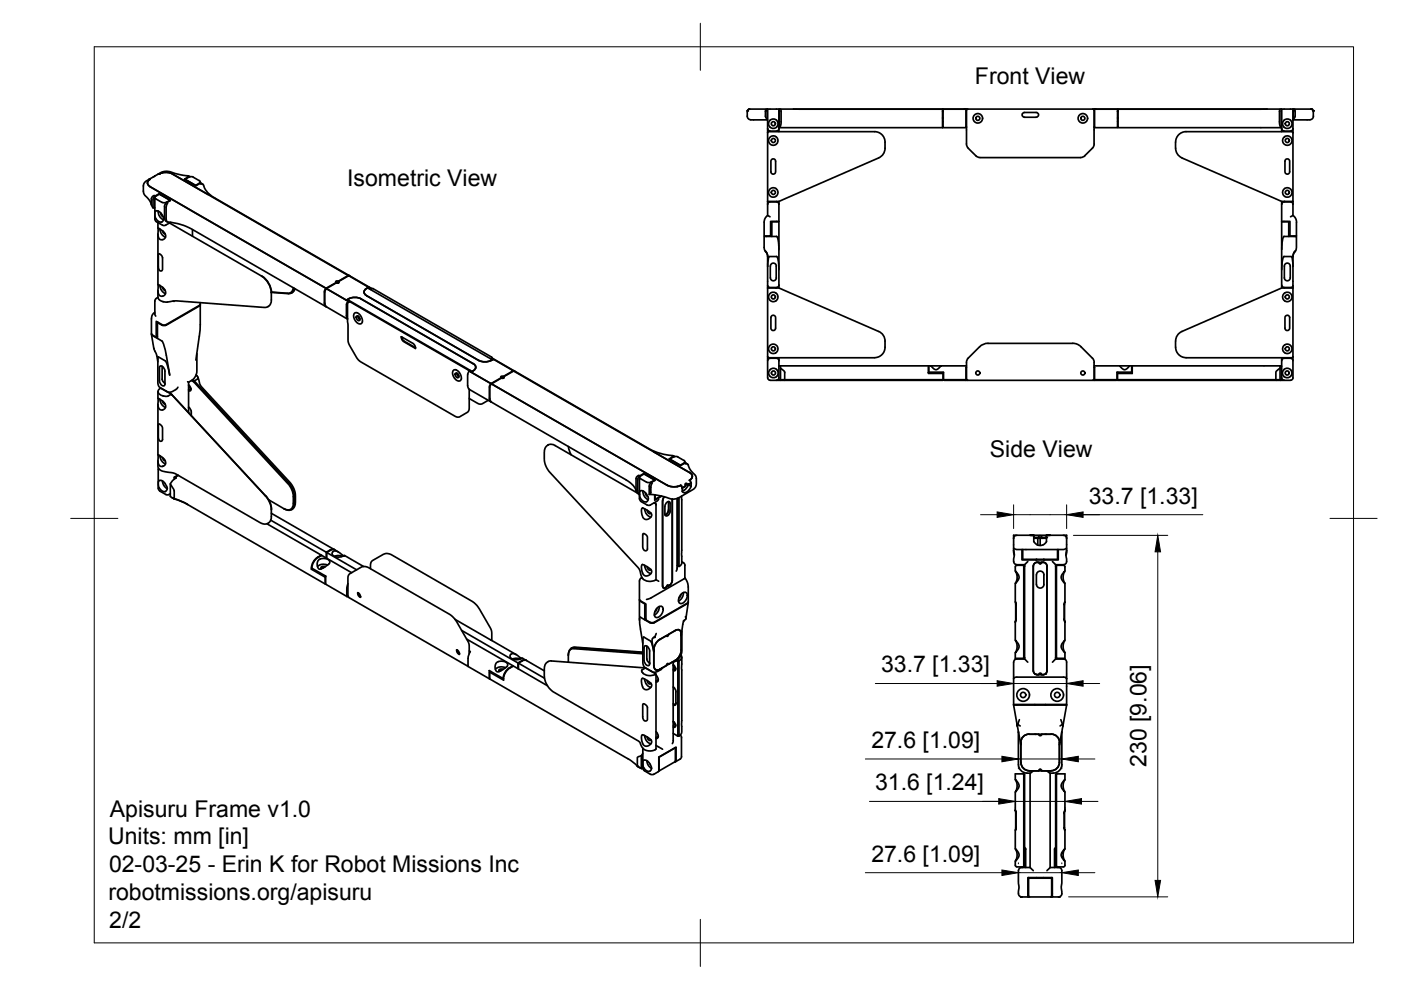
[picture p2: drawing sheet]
<svg xmlns="http://www.w3.org/2000/svg" width="297mm" height="210mm" viewBox="0 0 297 210" stroke-linecap="round" stroke-linejoin="round" font-family="sans-serif">
<defs><g id="words">
<g font-size="4.9">
<text x="206.7" y="17.9">Front View</text>
<text x="73.6" y="39.4">Isometric View</text>
<text x="209.9" y="96.8">Side View</text>
<text x="230.8" y="106.8">33.7 [1.33]</text>
<text x="186.8" y="142.6">33.7 [1.33]</text>
<text x="184.7" y="158.6">27.6 [1.09]</text>
<text x="185.5" y="167.5">31.6 [1.24]</text>
<text x="243.1" y="162.6" transform="rotate(-90 243.1 162.6)">230 [9.06]</text>
<text x="23.3" y="173.2">Apisuru Frame v1.0</text>
<text x="22.9" y="179">Units: mm [in]</text>
<text x="23.1" y="184.9">02-03-25 - Erin K for Robot Missions Inc</text>
<text x="184.7" y="182.7">27.6 [1.09]</text>
<text x="23" y="190.8">robotmissions.org/apisuru</text>
<text x="23.2" y="196.7">2/2</text>
</g>
</g></defs>
<!-- layer: Visible -->
<g fill="none" stroke="#000" stroke-width=".36">
<path d="M31.3 38.8h.1M31.4 38.4a.82 .82 0 0 0 .4 1.2M31.6 38a1.59 1.59 0 0 0-1.2 1.4 2.21 2.21 0 0 0 .5 2.2 3.4 3.4 0 0 1 1.2 1.8M31.8 39.6l37.3 21.5M31.8 39.6l37.3 21.5 2.1-1.2M31.9 38l-.5 .4M31.9 38h-.3M32.7 37.4l-1.1 .6M33.7 36.9h.1M33.7 36.9h-.2M34.4 36.6l-.6 .3M36.6 36.9l7.5 4.4"/>
<path d="M36.6 36.9l37.2 21.5M36.6 36.9a3 3 0 0 0-2.9 0M39.7 37.4l.2-.1 .4 .2h-.4M39.9 37.5l-.8 .5 2.5 1.4 .8-.5h.3M39.9 37.3l-2.4-.4a4.2 4.2 0 0 0-3.4-.3l-1.3 .8M40 37.6l-.8 .4 2.3 1.3 .9-.6-.1-.4M40 37.6l.5-.2 .5 .2M41 37.6l1.2 .7M42.5 38.6v.3M42.5 39h.4l.3 .3a4.6 4.6 0 0 0 2.3 2.7l28.5 16.4M42.7 38.9l.3 .2M158.5 23.5h.1"/>
<path d="M158.9 23.1l-.4 .4M162.4 23.2l.3-.1v2.1l-.4-.5zM162.5 23.1h-3a.82 .82 0 0 0-1.1 .5v1a1.13 1.13 0 0 0 1.4 .8h2.9v-.2M162.7 23.1h.1M162.7 25.4h.1M162.8 23.1h2.3v4.2M162.8 23.1v22.6l.5 .3M162.8 27.3l.2 .4 .3 .1M163 27.9h22.4a2.21 2.21 0 0 1 2.2 2.2M163 27.9l-.2 .2M163.3 27.8h1.3M163.6 33.8l.5-.1 .3 .3v2.4a.5 .5 0 0 1-.5 .5 .5 .5 0 0 1-.5-.5v-2.3z"/>
<path d="M165.1 27.3l-.2 .4-.3 .1M165.1 23.1h.1M165.1 27.3v.6M165.4 23.1l.2 .5v2.2a1.35 1.35 0 0 1-.4 1.2M168.3 23.1h-3.1v4M168.3 23.1h31.5M186.3 33.5l-19.8 8.6a5.1 5.1 0 0 1-3.6 .6h-.1M187.6 30.1a3.1 3.1 0 0 1-.8 3.1l-.5 .3M199.8 23.1v4h-34.7M199.8 25h.1M199.8 23.6h.1M199.9 23.1h4.5h-4.5v.5"/>
<path d="M199.9 23.6v3.5h5M204.4 23.1h.4zM204.8 23.1l.1 3.8M204.8 23.1h27.3M205.2 23.1l-.3 .3v7.4l.4 .6 2 1.9 21.8 .1M216.8 24.1l.4-.3h2.5a.5 .5 0 0 1 .5 .5 .5 .5 0 0 1-.5 .5h-2.5a.5 .5 0 0 1-.4-.7zM231.7 23.1l.3 .3v7.1M232 30.5l-.4 .9-1.8 1.8-.7 .2M232.1 23.1h.3zM232.1 23.1l-.1 3.8M236.9 23.1h-4.5h4.5v.5M236.9 23.6v3.5h-4.9"/>
<path d="M236.9 25h.1M236.9 23.6h.1M249.2 30.1v1.3M249.3 31.4a2.21 2.21 0 0 0 1.3 2.1M250.6 33.5l19.7 8.6a5.1 5.1 0 0 0 3.6 .6h.2M268.6 23.1h-31.6M268.6 23.1h-31.6v4h34.7M268.6 23.1h3.1M271.4 23.1l-.1 .5v2.2a1.35 1.35 0 0 0 .4 1.2M271.7 23.1v4M271.7 27.3v.6M271.8 27.3v.2l.5 .3"/>
<path d="M272.2 27.8h1.4M272.6 33.8l.5-.1 .3 .4v2.3a.5 .5 0 0 1-.5 .5 .5 .5 0 0 1-.5-.5v-2.2zM273.9 27.9h-22.4a2.21 2.21 0 0 0-2.2 2.2M273.9 27.9l.2 .2M274.1 27.3l-.2 .4-.3 .1M274.1 23.1h-2.4v4.2M274.1 23.1h.1M274.1 25.4h.1M274.1 23.1v22.6M274.4 23.1h3.6M277.9 23.1l.5 .4M278 23.1l.4 .3v1.3"/>
<path d="M278.4 23.5h.1M278.5 24.6a1.14 1.14 0 0 1-1.4 .8h-2.9l.4-.7v-1.3l-.2-.3h-.2v2.1M32.7 41.4l-.4 .3-.2 .4v1.2l.3 .8h.4M32.8 41.9v4.5l.4 .6M32.9 44.8a1.16 1.16 0 0 1 1.6 .9 .77 .77 0 0 1 0 1.2 .77 .77 0 0 1-1.2-.2 1.96 1.96 0 0 1-.4-1.9zM33.1 47l1.4 .7h.6M33.5 47.2v1.2M33.5 49.6v10.8M33.5 48.4a2.51 2.51 0 0 1 1.6 1.8 .82 .82 0 0 1-.9 .6 .82 .82 0 0 1-.7-.9zM33.5 44.7a1.93 1.93 0 0 0 1.2 1.9M33.6 53.8l.5 .2 .3 .5 .1 2.6a.44 .44 0 0 1-.6 .4 .44 .44 0 0 1-.3-.6zM33.7 41.1v.1"/>
<path d="M33.9 48.6a1.94 1.94 0 0 0 1.2 1.7M34.1 45.1l.1 .5 .4 .3M34.5 48.9l.2 .5 .3 .2M34.9 43.8v2.3l.3 .8M35.2 46.9l.3 .1M35.3 43l.8-.5-2.4-1.4a1.64 1.64 0 0 0-1.2 1l-.1 2M35.4 42.9l-.4 .4-.1 .4M35.5 43.1l-.3 .9v2.3l.3 .7a13.2 13.2 0 0 1 5.1 1.5l28.5 16.5M35.9 47.3l19.7 11.3M36 42.5l-2.2-1.3-.9 .6 .1 .3 1.5 .9a1.74 1.74 0 0 0 1.5-.5v.1M36.2 47.1l-1.1 .6M40.8 48.7v1.4"/>
<path d="M55.4 58.5a4.6 4.6 0 0 1 2.1 3.6M55.6 58.6a4.4 4.4 0 0 1 2 3.4M71.2 59.9v.1M71.7 59.6v.4h-.3M71.7 59.6h-.4v.3M71.8 59.7v.3h-.5l-2.1 1.2 4.2 2.5M73.8 58.4l-2.1 1.2M73.8 58.4l.3 .1M73.9 58.5l4.3 2.4M73.9 58.5l-2.1 1.2v.3M74 58.5h.2M74.1 58.5l4.6 2.6"/>
<path d="M162.2 53.1l.3 .4 .3 .7v25.9M162.8 56.5l.3-2.1h1.5a4 4 0 0 1 .5 2.8M163.3 42.8h1.3M163.3 42.8l-.5 .2v.3M163.3 56.4v2.5M163.3 56.4a.62 .62 0 0 1 .7-.6 .62 .62 0 0 1 .6 .6v2.5M163.3 58.9a.62 .62 0 0 0 .7 .6 .62 .62 0 0 0 .6-.6M163.6 50.1v-3.1h1.5v13.5M164.6 50.1h-2.6l.1 2.7 .6 1.1 .1 .5M164.6 50.1l.4 .8 .1 2M164.6 42.8l.5 .2v.3M165.1 42.7v4.2h-1.7v3.1h-1.4v-1.5a2.73 2.73 0 0 1 .8-2.8"/>
<path d="M271.7 42.7v4.2h1.8v3.1h1.4v-1.5a2.67 2.67 0 0 0-.8-2.8M272.2 50.1h2.7l-.1 2.7-.6 1.1-.1 .5M272.2 42.8h1.4M272.3 50.1l-.4 .8-.1 2M272.3 42.8l-.5 .2v.3M272.3 58.9v-2.5a.62 .62 0 0 1 .6-.6 .62 .62 0 0 1 .7 .6v2.5M272.3 58.9a.62 .62 0 0 0 .6 .6 .62 .62 0 0 0 .7-.6M273.2 50.1v-3.1h-1.5v14.1M273.6 42.8l.3 .1 .2 .4M274.1 56.5v4.1M274.1 45.7l-.5 .3M274.1 56.5l-.3-2.1h-1.6l-.3 .8-.1 2"/>
<path d="M274.7 53.1l-.3 .4-.3 .7v2.3M32.1 70.9l.5 3 .5 1.1 .4 1.7M32.1 70.8l.2 .3M32.3 71.1l2 1.2 .3 .5 .5 1.8 .9 4.9M32.3 71l.8 .5 .3-.1M32.6 73.9h.1M32.8 66.2a1.5 1.5 0 0 0-.7 1.4v3.1l.2 .3M32.8 63.9v2.7l.2 .4M33.2 63.3l-.4 .5M33.4 68.4l.9 .5M33.4 68.4v3.3M33.5 76.2v5l.1 .6 .4 .4 1.7 .9a2.42 2.42 0 0 0 2-1"/>
<path d="M33.5 68.3l-.1 .1M33.5 76.1l.1-.4 1.6 1 .8 2.8M33.5 63.1l-.4 .2M33.5 60.3a3 3 0 0 1 1.6 1.7 .82 .82 0 0 1-.9 .8 .82 .82 0 0 1-.7-1zM33.9 60.5a1.94 1.94 0 0 0 1.2 1.8M34.3 68.9l.5 .1 .5-.1M34.4 77.7v2.8l.1 .3 .5 .5M34.5 60.9l.2 .5 .3 .2M35 78.7l-.2-.6a.6 .6 0 0 0-1-.3v2.9l.2 .6a.6 .6 0 0 0 .9 .4l.1-3M36.7 63.8l.2 .1M41.6 79.5l.3 .3M41.7 75v3.7a2.69 2.69 0 0 1-1.7 2.3v6.5"/>
<path d="M41.8 79.8l.2 .3-.1 .3-.7 .4-.4-.3M42 80l.4 1.4 .4 .7 18.6 20.1a4.6 4.6 0 0 1 1.2 2.9v1.4a1.66 1.66 0 0 1-.8 1.6M42.5 64.5l-.2 .4-7 4M42.5 64.6l-.1 5.2-.9 6.5M42.5 64.2l-.1 .4-.2 .2-6.9 4-.8 .1-1.4-.8v3.4M57.5 61.9l3.5 .3M62.2 61a1.14 1.14 0 0 1-1.2 1.2M62.4 61.1a1.18 1.18 0 0 1-1.2 1.2l-3.7-.3v.2a2.75 2.75 0 0 1-.6 2.7l-.9 .3-19.3-1.4a2.77 2.77 0 0 1-3.1-.5l-.1-1.7M62.5 61.2l-.2 .5-.5 .4M68.8 61.9v2.3l.1 .7 .3 .1M69.1 61.3v-.2l-.3 .8M71.4 60h.2"/>
<path d="M73.4 63.7l.3-.2 .3 .2-.2 .2zM73.4 64.6l.1 2.3 .2 .7M73.4 63.7l-4.2-2.5-.3 .5v2.6l.1 .6 4.7 2.8M73.8 63.8l-.3 .8M73.9 64.1l-.2 .3 .1 8 .3 .8 1.5 2.7 .8 .8 20.6 11.7h.4l1.7-1 .4-.6v-4.3l-.3-.7M73.9 63.4l1.3-.4 1.4 .4 23.7 13.7M73.9 63.4l-.2 .1M73.9 63.4l-.5 .2M74 64l-.1 .1M74 64h.3M74 64v-.3l25.7 14.8M74.3 64l25 14.5 .2 .2"/>
<path d="M75.6 67.1l.1-.1a.61 .61 0 0 1 .5 .4 .61 .61 0 0 1-.1 .6 .72 .72 0 0 1-.5-.9zM75.8 67l.5 .8M76 67.1l.3 .5M76.8 68.2l-.1 .3a1.24 1.24 0 0 1-1.7-1.1 .7 .7 0 0 1 0-.8 .7 .7 0 0 1 .7-.3 2.06 2.06 0 0 1 1.1 2M77.2 61.9h.1M77.7 61.2l-.5 .6 .2 .6 .3 .3M77.7 62.7l23.8 13.7 1.3 .3 1.3-.3M78 61l.2-.1 .3 .2-.2 .1zM78 61l-.3 .2M78.2 60.9l-.5 .3M78.3 61.2l25.7 14.9M78.5 61.1l.3 .1"/>
<path d="M78.8 61.2l-.2 .2M78.8 61.2h.3l25.1 14.5 .2 .2M85 71.4l2.7 1.5a.85 .85 0 0 1 .4 1M85.1 71.4l.1 .6 .3 .4 2.6 1.5M85.2 71.5l.1 .4 .4 .4 2.4 1.4M96.5 79.2l.2-.1a.61 .61 0 0 1 .5 .4 .61 .61 0 0 1-.1 .6 .72 .72 0 0 1-.6-.9zM96.8 79.1l.5 .8M97 79.2l.3 .5M99.1 79.4v2.4M99.5 78.7l.2-.2 .4 .3 .2-.2-.4 .3zM99.5 78.7l-.3 .7M99.9 78.9l4.2 2.4 2.1-1.2"/>
<path d="M99.9 78.9l4.2 2.4v.2M100.3 77.1l.6 .6-.2 .6-.4 .3M100.9 77.9h.1M104 76.1l.2-.1 .4 .2-.5 .2 .3-.1zM104.2 76h.2M104.4 76l4.6 2.6M104.6 76.2l4.2 2.4-2.1 1.2M106.7 79.8v.4l-.3-.1M106.7 79.8h-.5v.3M106.8 79.9v.3M106.8 79.9v.3h-.5l-2.1 1.2 37.3 21.5M108.9 78.7l37.3 21.5a.82 .82 0 0 1 .5 1.2"/>
<path d="M108.9 78.7l-2.1 1.2M108.9 78.7l28.8 16.5a13 13 0 0 0 5 1.4M109.1 78.7h-.3M162.8 61.1a5.8 5.8 0 0 1 3.7 .6l19.8 8.6a2.21 2.21 0 0 1 1.3 2 2.95 2.95 0 0 1-1.1 3.2l-1.1 .3-21.3 .1a1.28 1.28 0 0 1-1.3-.3M162.8 76.5v-.3l.5-.2h1.3l.5 .2v.3M163.6 67l.3-.2 .5 .3v2.5a.5 .5 0 0 1-.5 .5 .5 .5 0 0 1-.5-.5v-2.4zM164.7 79.8a1 1 0 0 1-1.7-.4 1 1 0 0 1 1.1-1.3 1 1 0 0 1 .7 1.6l-.2 .2M165.1 60.5l-.2 .4-.3 .1h-1.5l-.3-.4M165.1 75.9v4.2l-.2 .4-.3 .1M165.1 77.7l31.7-.1v1.6h3.1M165.1 60.5v.6M165.5 77.6v3"/>
<path d="M165.5 78.1l.9 .8v1.6h-.9M196.8 79h3.1v1.6h-35.3M197.5 77.6h1.9M204.9 77.9l-.1 2.6M204.9 77.6h-5.5a.96 .96 0 0 1-1 .8 .96 .96 0 0 1-.9-.8h-.6v1.3h3.1v1.6M205.3 75.9l-.4 .9v3.6M207.7 73.5l-2.4 2.4M209.5 72.8h17.9M209.5 72.8l-1.2 .3-.6 .4M227.4 72.8l.8 .1 .7 .4 2.7 2.6M231.6 75.9l.4 .9M232 77.9l.1 2.7h4.6l.1-.1h-4.7"/>
<path d="M232 77.6h5.5a.96 .96 0 0 0 .9 .8 .96 .96 0 0 0 1-.8h.5v1.3h-3.1v1.6M232 76.8v3.6M237.5 77.6h1.9M240.1 79h-3.2v1.6h34.6M249.2 72.3v1.3M249.3 73.6a2.21 2.21 0 0 0 2.2 2.2l21.3 .1a1.35 1.35 0 0 0 1.3-.3M250.6 70.3a2.21 2.21 0 0 0-1.3 2M271.4 77.6v3M271.4 78.1l-.9 .7v1.7h-33.6M271.4 77.6h-31.3v1.6h-3.2M271.4 77.6l.3 .1M271.7 75.9v4.2l.3 .4 .3 .1"/>
<path d="M271.8 60.5v.2l.4 .3h1.6l.3-.4M272.2 79.8a1.01 1.01 0 0 0 1.7-.5 1.01 1.01 0 0 0-1.2-1.2 1.01 1.01 0 0 0-.6 1.6l.1 .2M272.6 67l.5-.1 .3 .3v2.4a.5 .5 0 0 1-.5 .5 .5 .5 0 0 1-.5-.5v-2.3zM274.1 61.1a5.8 5.8 0 0 0-3.8 .6l-19.7 8.6M274.1 60.6v19.5l-.2 .4-.3 .1h-1.4M274.1 76.5l-.2-.5h-.3h-1.3l-.5 .2v.3M33.5 97.7v1.2a1.69 1.69 0 0 0 1.9 1.2l1.9 .4 17.9 10.3a1.47 1.47 0 0 0 1.6 .2 1.47 1.47 0 0 0 .7-1.5v-1.6M33.5 83v1.5M33.5 85.7v10.7M33.5 84.4a2.51 2.51 0 0 1 1.6 1.9 .82 .82 0 0 1-.9 .6 .82 .82 0 0 1-.7-.9zM33.5 96.4a2.51 2.51 0 0 1 1.6 1.8 .82 .82 0 0 1-.9 .7 .82 .82 0 0 1-.7-1zM33.5 99.5l.1 4.2 .3 .4 1.3 .8h.4l.5-.2"/>
<path d="M33.6 99.2l-.1 .3M33.6 89.9l.5 .2 .3 .5 .1 2.6a.4 .4 0 0 1-.5 .4 .4 .4 0 0 1-.3-.5zM33.7 82.5l.4-.2 2.2 1.3-.9 .4a2.13 2.13 0 0 1-1.9-.8zM33.9 96.6a1.94 1.94 0 0 0 1.2 1.8M33.9 84.6a1.94 1.94 0 0 0 1.2 1.8M34.5 97l.2 .5 .3 .2M34.5 85l.2 .5 .3 .2M35.3 83h.1M39.8 80.9l.2 .1M40 81.7l.5 .7M40 81.6l.4 .4a.57 .57 0 0 1-.2 .9l-.2-.1M40 86.4l.2 .1a1.78 1.78 0 0 1 .4 1.6"/>
<path d="M40.5 82.5l-.2 .2-.3-.1M40.6 80.7l.5 .3 19.9 21.5M41.1 81l.1-.2 20 21.5M97.8 80.4l-.1 .2a1.24 1.24 0 0 1-1.7-1.1 .7 .7 0 0 1 0-.8 .7 .7 0 0 1 .7-.3 2.07 2.07 0 0 1 1.1 2M99.5 84.5l2.3 1.2h.4l1.3-.8M99.5 82.6l4.6 2.6M103.8 84.4l.1 .7 .3 .1M103.8 82.1l.1 2.4 .3 .7 28.5 16.5a4 4 0 0 1 2.2 2.4M104.1 81.3l-.3 .8v2.3M104.2 81.4l-.4 .7M104.2 81.4l37.3 21.5M104.2 81.4h.1"/>
<path d="M106.2 80.1v.1M106.4 80.2h.2M120.5 94.7l.6 1.7M138.6 95.8l.1 .1M142.7 96.6l-.2 .1M142.7 96.6l.3 .2h-.3l-.8 .5 2.4 1.4 .8-.5M143.7 96.9l1.5 .9-.2 .4-.8 .4M143.7 96.9l-.2-.1a1.74 1.74 0 0 0-1.5 .5M145.2 97.9v.3M145.3 98.4h.4l.2 .1a4.6 4.6 0 0 0 1.6 2.4l.1 1.7-.2 .8-.5 .4-3 1.7a3.2 3.2 0 0 1-3-.2l-3.2-.5M145.4 98.2l.4 .2M145.5 98.2h-.4"/>
<path d="M162.8 80.1l.2 .4 1.6 .1M165 80.5l.4 .1M166.3 80.5v.1M166.4 80.5h33.5M204.8 80.5v.1h.4M204.8 80.5h-4.8l.2 .1h4.6M204.9 80.4l.3 .2M205.2 80.6h26.9M232 80.4l-.3 .2M271.4 80.5h-.9l.1 .1M271.9 80.5l-.4 .1h.7M33.7 101.9a1.55 1.55 0 0 0 1.3 2.3"/>
<path d="M33.8 101.9a1.12 1.12 0 0 1 1.3 .7M34.4 102a2.01 2.01 0 0 0 1.1 1.6M35 102.6a.96 .96 0 0 1 0 1.6M36.5 105.5l.4 .3M36.9 105.7v.1M36.9 105.8l2.9 1.2M36.9 105.7l2.8 1.2M37.1 101.2l.3 .1-.8 .6-.5 .7v2.7l.8 .4v-1.7l-.8-1.4M37.7 100.7l-.8 .5v.4M37.8 100.8l-.7 .5-.2-.1M39.7 106.9l29.2 16.9M56.6 111.1l11.5 6.6a3.1 3.1 0 0 0-2.1 3l2.9 1.7"/>
<path d="M56.9 106l3.3 1.9M57.4 110.3l11.8 6.8a1.69 1.69 0 0 1 1.8-.5l-.2-.1a2.01 2.01 0 0 0-1.5 .7M57.5 108.8l13.4 7.7M57.6 107.9l-.4-1.4-.8-1.4-20.1-21.5 20 21.5 .9 1.5 .3 1.5M61 102.5a5 5 0 0 1 .9 5.2 1.22 1.22 0 0 1-1.7 .2M61.2 102.3a5.3 5.3 0 0 1 .9 5.5 1.36 1.36 0 0 1-1.9 .1M67.9 118.5l.4-.1a1.15 1.15 0 0 1 1.6 .9l-.8 .7a1.44 1.44 0 0 1-1.6 .5 1.32 1.32 0 0 1 .4-2M68.1 117.7v.1M69.2 117.1v1.2M69.3 117.2l6.3 3.6M69.3 117.2v1.2M69.5 119.8a1.87 1.87 0 0 0-2.2 .3"/>
<path d="M70.6 117a1.71 1.71 0 0 1 2 .7l.5 .1h-.2a2.01 2.01 0 0 1-2.5-.3zM70.9 117.9a2.18 2.18 0 0 1 1.7 0M71 116.6l.7 .4M73.1 117.8l4 2.3M135.1 104.5l-17.4-10a1.48 1.48 0 0 0-1.6-.1 1.48 1.48 0 0 0-.7 1.5v1.4a4.6 4.6 0 0 0 1.2 2.9l18.6 20.1 .5 .7 .5 1.6M135.2 101.7v2.4l.2 .6 .2 .1M135.2 101.7v-.3a1.65 1.65 0 0 1 1.3-1l2.4 1.4a1.65 1.65 0 0 0-1.2 1l-.1 2M135.5 100.8l-.5 .2-.1 .4v2.5l.1 .4 .6 .5M135.6 101.2v4.8l.3 .3 1.3 .8M135.7 104.2a1.16 1.16 0 0 1 1.5 .8 .77 .77 0 0 1 .1 1.2 .77 .77 0 0 1-1.2-.2 1.97 1.97 0 0 1-.4-1.8zM136.1 107.8a2.88 2.88 0 0 1 2.1 1.4 1.07 1.07 0 0 1-1.2 .9 1.07 1.07 0 0 1-.9-1.2zM136.1 119.7a3.1 3.1 0 0 1 2.1 1.5 1.07 1.07 0 0 1-1.2 .9 1.07 1.07 0 0 1-.9-1.2l-.1-.8z"/>
<path d="M136.3 104.1a1.93 1.93 0 0 0 1.1 1.8M136.3 113.2l.6 .1 .4 .5v2.6a.51 .51 0 0 1-.7 .4 .51 .51 0 0 1-.3-.7zM136.5 100.4v.1M136.7 107.9a1.85 1.85 0 0 0 1.3 1.7M136.7 119.8a1.85 1.85 0 0 0 1.3 1.8M136.8 104.5l.2 .5 .4 .3M137.1 102.2l.5 .1 .4-.1M137.2 108.2l.1 .2a.57 .57 0 0 0 .6 .5l.1-.1M138.3 102.4l-.3 .7v1.5l-.3 .2M138.7 106.6l.4 .3v16M138.8 101.8l-2.2-1.3-1 .6 .2 .4 1.3 .7M138.8 104.9v1.1l1.5-.8"/>
<path d="M138.8 101.8v.1M138.8 101.8l-.8 .4M138.8 106.7l.3 .4M138.9 104.9l-.1 .9M139.7 105.8l-.5 .5-1.3 .8h-.7M140.1 105.1l-1.2 .8M140.5 106.1v18.2M140.8 105.3l-.3 .8M141 107.4l.1 1.9a.82 .82 0 0 0 1-.9M141.5 102.9l.8 .3 1.3-.1M141.7 106.3v2.1l-.3 .6-.4 .2M141.7 108l-.1 .7-.5 .4"/>
<path d="M142.1 106.7v1.7M142.1 106.7l-.1-.2a.82 .82 0 0 0-1 .9M142.5 105.8v17.3l-.1 .6-.4 .4M143.6 119.9l.1 .1M143.6 105.7v14.8M143.6 103.2l.7-.3zM143.7 105.6v14.4M144 105.5v14.6l-.3-.1M144.5 105.2v14.2l-.4 .7M144.5 119.1l.4 .2M144.7 103.5h.1M144.9 119.3l.3 .6"/>
<path d="M145.2 119.9v2.6M145.3 102.9l.5-.1-.2-.3a.23 .23 0 0 0-.2 0 .23 .23 0 0 0-.1 .2v.4l-.6 .4M145.3 103.1l-.7 .4M145.8 102.8h-.5M145.8 102.8l.7-.4zM146 102.8l-.7 .9-.6 .4M146.2 101.8l.3 .6v.7l-.6-.4M146.2 101.8l.1 .2M146.5 102.4h.1M146.5 103.1a1.49 1.49 0 0 1-1.7 1.3l-.1-.2a1.28 1.28 0 0 0-.4-1.3l.4 .6M146.6 101.4l-.4 .4M146.8 101h.1"/>
<path d="M214.9 114.2a.69 .69 0 0 1 .7-.7h3.6v1.3M214.9 116.7l.2 .9-.2 1.5M214.9 116.2v.9M214.9 119a.67 .67 0 0 0 .7 .7h1.6M214.9 117.1l.2 .6M215.6 113.5h-.7v2a.69 .69 0 0 0 .1 .8 .69 .69 0 0 0 .8 .2h8a4 4 0 0 0 2.3-.3v-2.7h-.6M216.7 116.5v2.2h7.7v-2.2M216.8 116.5v2.1h7.4v-2.1M216.8 119.7v.2M217.1 119.9h-.7a.85 .85 0 0 0-1.1 .3M217.2 119.7v.3M217.9 119.1l-.7 .6"/>
<path d="M219.2 114h1a.31 .31 0 0 1 .3-.4 .31 .31 0 0 1 .3 .4h-.6l-.2 .1h1M219.2 114.1h.8v1.5M219.7 118.6l-.1 .1M219.8 118.6v.1M220.2 119.2a.33 .33 0 0 0 .3 .3 .33 .33 0 0 0 .4-.3M220.5 119.6h.1M220.5 114.1v1.5M220.9 114h.9l-.1 .1h-.7zM221.3 118.7v-.1l.1 .1M221.7 114.1h.2M221.9 114l-.1-.5h.9h-4.3h.8l.2 .6M221.9 114.8a1.49 1.49 0 0 1-2.7 0"/>
<path d="M223.1 119.1l.7 .6M223.8 119.7v.3M224 119.9h.7a.9 .9 0 0 1 1.1 .3M224.2 119.7v.2M226.1 117.1l-.1 .6M226.1 114.2a.69 .69 0 0 0-.6-.7h-3.6v1.3M226.1 116.7l-.1 1.2a1.22 1.22 0 0 1-.5 1.8h-1.7M226.1 116.2v.9M66.1 120.4l.4-1.2a3.2 3.2 0 0 1 1.7-1.4l6.3 3.6M66.1 120.5l2.9 1.6M66.3 120.5l-.3 .2M68.5 120.4l-.4 .1"/>
<path d="M68.7 120.3l-.6 .2M69 120.2l-.3-.1a.49 .49 0 0 0-.7 .4l.2 .1M69 122.1v.1M69 122.3v1.6M69 122.2v1.7l4.5 2.6M73.5 126.5h.3M73.5 124.8v1.7M73.8 123.8l-.3 1M73.9 126.7l25.1 14.4M74 126.7l-.2-.3 .1-4.4 .2-.3 2.4-1.4a1.72 1.72 0 0 1 1.8 .2l17.4 10 1 1.1 2.6 4.5 .2 .6v1.9M75.8 125.7a.88 .88 0 0 1 .6 .9l-.4-.3zM76 125.7l.5 .8"/>
<path d="M78.5 120.6l.1-1.1 .2-.5 2.5-1.5a1.85 1.85 0 0 1 1.8 .2l17.4 10.1 1.2 1.4 2.4 4.2 .1 .5 .1 1.9M96.5 131.3l7.5 4.4M96.8 137.8a.94 .94 0 0 1 .6 1l-.5-.4zM97 137.8l.4 .8M97.9 133.7l11.9 6.9M98.9 135.5l9.9 5.7M99.2 139.6v1.7l4.6 2.5M99.5 138l.2 .2M99.7 138.2l-.5 1.4M104 135.7l5.5 3.1M108.3 138.8a1.64 1.64 0 0 1 2 .6l.5 .2-.7 .2M108.3 138.7l-.2 .3a1.15 1.15 0 0 0 1.6 .9l.4-.1"/>
<path d="M108.6 139.7a2.18 2.18 0 0 1 1.7 0M110.8 139.6l.7 .4M120.5 138.8v1.6M121.1 137.4l.9-.2 14.3 1.1M121.7 137.5l14.6 1.1M121.7 137.5a1.16 1.16 0 0 0-1.2 1.4M135.6 123.2v3.9l.2 .3 1.1 .7v3.3l.9 .5M135.6 127.2v4.3M135.6 127.2l.2 .3 1 .5M136.1 122.5l-.4 .2-.1 .5M136.2 122.6l.1 .1M136.3 122.7a2.39 2.39 0 0 0 2.8 .2"/>
<path d="M136.3 138.4l-14.5-1.1a1.22 1.22 0 0 0-1.3 1.5M136.3 135.7v4.8l.1 .6 .5 .5 1.5 .9h.8l4-2.5M136.3 135.7l.2-.6 1.5 .9 .6 2.2M136.7 128.1v3.3l.2-.1M137.1 139.8l.6 .8M137.1 137v2.7M137.2 139.7v.1M137.2 120.1l.1 .3a.57 .57 0 0 0 .6 .5l.1-.2M137.7 138v2.8M137.7 138l-.1-.6a.6 .6 0 0 0-1-.3l-.1 3 .2 .5a.6 .6 0 0 0 1 .4v-.3M137.8 132l-2-1.1a3.1 3.1 0 0 0 0 2.5l.5 3M137.8 131.9l.5 .1 .4-.1"/>
<path d="M138.7 135.1h-.1a.81 .81 0 0 0-.3 1l.3 2.1v-.5v3.5M138.7 135.1h.1M139.1 122.9l.6 .3M139.1 134.3l-.4 .9 .2-.1M139.2 129l-.1 .4-.3 .3M139.4 128.9a.69 .69 0 0 1 1.1-.1 1.61 1.61 0 0 1-1.5 2.1 1.48 1.48 0 0 1 .4-2zM139.8 128.6a1.98 1.98 0 0 1-1.1 1.8M139.9 135.6a2.72 2.72 0 0 0-1.3 2.1M140.5 124.3l.2 .3h.4M141.5 124.1l.3 .1 .2-.1-.9 .5M141.8 134.5l-.3 .4-.2-.1M141.8 124.2l-.3-.1-.4 .5"/>
<path d="M143.2 133.7l-3.4 1.9 1.5-.8M143.2 133.7l-1.4 .8M143.6 120.4l-.2 .7M143.6 139.9l.4 .1M144 120.1h.1M144 133.6h.1M144.4 126.1l-.2 .4-.2 .3M144.4 138.9a.71 .71 0 0 1-.3 1.1M144.4 134.4v3.4a2.75 2.75 0 0 1-1.2 2.2M144.5 125.9a.69 .69 0 0 1 1.2 0 1.61 1.61 0 0 1-1.6 2 1.48 1.48 0 0 1 .4-2zM144.5 139.4v15.8l-.1 .5-.5 .4M144.6 133.8v4.2a2.73 2.73 0 0 1-1.9 2.5l-.2-.1 .7-.4"/>
<path d="M144.9 125.6a1.98 1.98 0 0 1-1 1.8M145.1 131.5l-.3 .9-.4 2.4a.95 .95 0 0 0-.8-1.3l-.4 .2M145.2 122.5a3.2 3.2 0 0 1 .7 2v3.1l-.2 .3M145.2 122.5l-7.3 4.3-.8 .3M145.3 130.7a.61 .61 0 0 1-.4 1M145.7 128l-7 4-.4 .1-.5-.1M145.7 127.9l-7 4M145.9 127.6l-.2 .4M145.9 127.8l-.5 3.4M215.3 127.6l.1 .5v3.3l-.1 .5zM215.3 135.7a1.51 1.51 0 0 1 0 2.7 2.49 2.49 0 0 0 0-2.7zM215.3 121.1a1.51 1.51 0 0 1 0 2.6 2.49 2.49 0 0 0 0-2.6z"/>
<path d="M215.3 138.4v1.2h1.8M215.3 120.2v.9M215.3 123.7v3.9M215.3 131.9v3.8M217.2 120v19.4M217.2 120l-.1-.1v19.7l.1-.2M217.2 139.7l.7 .7M217.2 139.7h-1.6a.67 .67 0 0 0-.7 .7M217.2 139.4v.3M219.1 120v22.3M219.1 120a.79 .79 0 0 1 .8-.8h1.3a.79 .79 0 0 1 .8 .8v22.3a.79 .79 0 0 1-.8 .7l-1.3 .1a.83 .83 0 0 1-.8-.9M219.7 121.9v2"/>
<path d="M219.8 123.9a.79 .79 0 0 0 .7 .8 .79 .79 0 0 0 .8-.8M219.8 121.9a.79 .79 0 0 1 .7-.8 .79 .79 0 0 1 .8 .8M221.3 121.9v2M223.8 120v19.4M223.8 120l.2-.1v19.7l-.2-.2M223.8 139.7l-.7 .7M223.8 139.7h1.7a.67 .67 0 0 1 .6 .7M223.8 139.4v.3M225.7 121.2l.1-.1a2.52 2.52 0 0 0 0 2.6 1.54 1.54 0 0 1-.1-2.5zM225.7 135.8l.1-.1a2.52 2.52 0 0 0 0 2.7 1.54 1.54 0 0 1-.1-2.6zM225.7 127.6l.1 4.3-.2-.5v-3.3zM225.8 138.4v1.2h-1.8"/>
<path d="M225.8 120.2v.9M225.8 123.7v3.9M225.8 131.9v3.8M99 141.1h.2M103.7 142.2l3.1 1.6M103.7 142.2v1.7M103.8 142.2h.1M103.8 142.5l3 1.7v-.3M104.1 142.4l-.3 .1v1.4l29.8 17.2 1.5 1.3M106.3 142.2h-.5M106.4 142.1l-.6 .2M106.7 141.9l-.3-.1a.49 .49 0 0 0-.6 .4l.1 .2"/>
<path d="M106.8 143.9l.3-1.3a3.3 3.3 0 0 1 1.8-1.4l7.2 4.2M107.2 141.6a1.87 1.87 0 0 0-2.2 .3M107.5 141.3l-.7 .5a1.44 1.44 0 0 1-1.6 .5 1.35 1.35 0 0 1 0-1.7 1.35 1.35 0 0 1 1.7-.3 .68 .68 0 0 1 .6 1M108 141.6l-.9 1-.4 1.3M108.8 141.3v-.1l-.8 .4M109.9 140.6v1.2M111.6 140l-.2-.1a1.98 1.98 0 0 0-1.6 .7v1.2M115.4 142.2l-4-2.2a2.07 2.07 0 0 0-1.5 .6l5.5 3.2M120.5 140.4h.1M136.1 155.9a1.38 1.38 0 0 1 1.4 .5 .91 .91 0 0 1 .6 1.1 .91 .91 0 0 1-1 .7 1.59 1.59 0 0 1-1.1-2zM136.1 143.9a2.74 2.74 0 0 1 2.1 1.4 1.07 1.07 0 0 1-1.2 .9 1.07 1.07 0 0 1-.9-1.2zM136.2 142.6h.1"/>
<path d="M136.3 142.7a2.39 2.39 0 0 0 2.8 .2l-2.3-1.3-19.9-1.5a1.49 1.49 0 0 0-1.5 1.7v1.5a4.4 4.4 0 0 0 2 3.5l18.2 10.5a2.2 2.2 0 0 0 3.4 1.6M136.3 158.8v4l-.2 .2-.1-.1v-2.7l.3-.5M136.3 149.3h.5l.5 .6v2.6a.51 .51 0 0 1-.7 .3 .51 .51 0 0 1-.3-.6zM136.3 158.7v.1M136.7 155.9a1.85 1.85 0 0 0 1.3 1.8M136.7 144a1.85 1.85 0 0 0 1.3 1.7M136.8 141.6l-.7 .5 .1 .5M137.2 156.2l.1 .3a.57 .57 0 0 0 .6 .5l.1-.2M137.2 144.3l.1 .2a.57 .57 0 0 0 .6 .5l.1-.1M137.8 140.6h-.1M138 142.3h.1M138.6 141.2a.79 .79 0 0 0 .4 .8 .79 .79 0 0 0 .9-.1"/>
<path d="M139 142h.1M139.1 142.9l-.1 16M139.1 158l1.4 .8M139.1 143.1l.3 .5a.6 .6 0 0 1-.3 1M139.1 155.1l.3 .5a.6 .6 0 0 1-.3 1M139.6 144.1l-.3 .3-.2-.1M139.6 156.1l-.3 .3-.2-.1M141.5 140.7l.3 .1M141.8 140.8l-.3-.1-.2 .4M142.7 140.4v16.6l-.2 .7M142.7 155.5l.9 .5M142.7 153.9l.4 .1 .1-.2-.3-.4-.1-.4 .3 .3a.57 .57 0 0 1-.1 .9h-.3"/>
<path d="M142.7 141.9l.4 .1 .1-.2-.3-.3-.1-.5 .3 .4a.57 .57 0 0 1-.1 .8h-.3M142.8 145.7l.4 .4 .1 .6M143.2 158.5v2.7l-.1 .3M143.2 158.6l-3.5 1.9M143.3 146.7v2.4M143.3 149l-.2 .3-.4-.1M143.3 149.1l-.1 .4h-.4M143.4 140.1l.3 .1v15.7l-.1 .1M143.6 156l.1 .1M143.7 140.2l.3-.1v15.8l-.3 .2M144.2 155.8l.3 .6M144.5 156.4v4.2l-.3 .4-1 .5"/>
<path d="M214.9 140.4v9M214.9 149.4v.1M215.7 154l.7 4v-.6M215.9 155.2v6.9a1.79 1.79 0 0 0 1.8 1.8M216.1 152.6l-.1 .4a.51 .51 0 0 0-.2 .6 .51 .51 0 0 0 .5 .3M216.4 157.4v4.2M216.4 157.4a1.75 1.75 0 0 1 1.8-1.7h4.7a1.71 1.71 0 0 1 1.7 1.7M219.4 149.4v.1M220.2 155.7a.33 .33 0 0 0 .3 .3 .33 .33 0 0 0 .4-.3M220.2 143a.33 .33 0 0 1 .3-.3 .33 .33 0 0 1 .4 .3M221.6 149.4v.1M224.6 157.4v4.2"/>
<path d="M224.9 152.6l.4 .9-.6 .4M225.1 155.2v6.9a1.79 1.79 0 0 1-1.8 1.8M225.3 153.5v.5M226.1 149.5l-1.5 8.5v-.6M226.1 149.5h-11.2l.8 4.5 .1-.5M226.1 143.9v5.5h-11.2M226.1 140.4v3.5a.53 .53 0 0 0-.6-.3h-9.9a.53 .53 0 0 0-.7 .3M226.1 149.4v.1M136 162.9l-.9-.5 1 .6M136 160.2l-.9 .4v1.8M136.3 162.8l.3 .6 1.3 .8M136.4 161.3a1.37 1.37 0 0 1 1.6 1.1 .69 .69 0 0 1 0 .9 .69 .69 0 0 1-.8 .2 1.84 1.84 0 0 1-.8-2.2z"/>
<path d="M137.1 161.3a2.03 2.03 0 0 0 1 1.6M137.9 164.2h.7M139.7 160.5v3M139.7 163.3l-.1 .3-1 .6M143.1 161.5l-3.4 2M143.3 161.2v-2.8l-3.6 2.1v2.8M143.4 161.2l-.3 .3M215.3 171.8l.1 .5v3.3l-.1 .5zM215.3 179.9a1.51 1.51 0 0 1 0 2.7 2.52 2.52 0 0 0 0-2.7zM215.3 165.3a1.51 1.51 0 0 1 0 2.6 2.52 2.52 0 0 0 0-2.6zM215.3 167.9v3.9M215.3 176.1v3.9"/>
<path d="M216.5 161.6a1.79 1.79 0 0 0 1.7 1.8M217.1 164.1l.1 .1v19.4l-.1 .2zM217.1 164.1h-1.8v1.2M217.3 179.7l.2 .4v3.8M217.7 163.9h.8l.6-.5h-.9h4.6h-.8l.6 .5h.7M218.4 163.9v20M220.2 163.4a.33 .33 0 0 1 .3-.3 .33 .33 0 0 1 .4 .3M220.5 163.1h.1M222.7 163.9v20M223.8 179.7l-.2 .4v3.8M223.8 164.2l.2-.1v19.7l-.2-.2zM224 164.1h1.8v1.2"/>
<path d="M224.6 161.6a1.79 1.79 0 0 1-1.8 1.8M225.6 165.5l.2-.2a2.49 2.49 0 0 0 0 2.6 1.5 1.5 0 0 1-.2-2.4zM225.8 171.8v4.3l-.2-.5v-3.3zM225.8 167.9v3.9M225.8 176.1v3.9M215.3 182.6v1l.3 .2M215.6 183.8h1.5M216.4 190.1l1.5 .1v-4.1h5.2v4.1l1.6-.1M216.6 183.9h1.8M216.6 183.9a.7 .7 0 0 0-.7 .7l.1 3.8a1.23 1.23 0 0 0 .6 1.8M216.8 183.8v.1M217.9 190.2h.2"/>
<path d="M218.1 190v.2h4.7M218.1 190l.1 .2M218.1 186.1v.1M218.4 183.9l.7 .7M219.8 186.1v.1M221.3 186.1v.1M222.7 183.9l-.7 .7M222.7 183.9h1.8a.67 .67 0 0 1 .6 .7l-.1 3.8a1.21 1.21 0 0 1-.5 1.8M223 190v.2h-.2M223 190l-.2 .2M223 186.2v3.8M223 186.2h-4.9v3.8"/>
<path d="M223 190.2h.1M223 186.1v.1M224 183.8h1.5M224.2 183.8v.1M225.7 180.1l.1-.2a2.49 2.49 0 0 0 0 2.7 1.51 1.51 0 0 1-.1-2.5zM225.8 182.6v.9l-.3 .3"/>
<circle cx="163.9" cy="29.8" r=".99"/>
<circle cx="163.9" cy="26.2" r="1"/>
<circle cx="164" cy="26.2" r=".43"/>
<circle cx="164" cy="29.8" r=".43"/>
<circle cx="207.3" cy="25.1" r="1.01"/>
<circle cx="207.3" cy="25.1" r=".43"/>
<circle cx="229.6" cy="25.1" r="1.01"/>
<circle cx="229.6" cy="25.1" r=".43"/>
<circle cx="272.9" cy="26.2" r="1"/>
<circle cx="272.9" cy="29.8" r=".99"/>
<circle cx="272.9" cy="29.8" r=".43"/>
<circle cx="272.9" cy="26.2" r=".43"/>
<circle cx="164" cy="40.8" r="1"/>
<circle cx="164" cy="40.8" r=".43"/>
<circle cx="272.9" cy="40.8" r="1"/>
<circle cx="272.9" cy="40.8" r=".43"/>
<circle cx="163.9" cy="74" r=".99"/>
<circle cx="164" cy="63" r="1"/>
<circle cx="164" cy="63" r=".43"/>
<circle cx="164" cy="74" r=".43"/>
<circle cx="164" cy="79.1" r=".43"/>
<circle cx="207.3" cy="79.1" r=".43"/>
<circle cx="229.6" cy="79.1" r=".43"/>
<circle cx="272.9" cy="79.1" r=".43"/>
<circle cx="272.9" cy="63" r="1"/>
<circle cx="272.9" cy="74" r=".99"/>
<circle cx="272.9" cy="74" r=".43"/>
<circle cx="272.9" cy="63" r=".43"/>
<circle cx="216.9" cy="147.3" r="1.34"/>
<circle cx="216.9" cy="147.3" r=".56"/>
<circle cx="224.1" cy="147.3" r="1.34"/>
<circle cx="224.1" cy="147.3" r=".56"/>
</g>
<g fill="#000">
<circle cx="33.7" cy="36.9" r=".18"/>
<circle cx="158.5" cy="23.5" r=".18"/>
<circle cx="204.4" cy="23.1" r=".18"/>
<circle cx="277.9" cy="23.1" r=".18"/>
<circle cx="278.1" cy="23.1" r=".18"/>
<circle cx="278.4" cy="23.5" r=".18"/>
<circle cx="73.8" cy="58.4" r=".18"/>
<circle cx="78.2" cy="60.9" r=".18"/>
<circle cx="99.9" cy="78.9" r=".18"/>
<circle cx="104.4" cy="76.3" r=".18"/>
<circle cx="108.8" cy="78.6" r=".18"/>
<circle cx="236.8" cy="78.9" r=".18"/>
<circle cx="144.3" cy="102.9" r=".18"/>
<circle cx="145.8" cy="102.8" r=".18"/>
<circle cx="146.2" cy="101.8" r=".18"/>
<circle cx="221.8" cy="114" r=".18"/>
<circle cx="140.7" cy="124.6" r=".18"/>
<circle cx="219.4" cy="155.7" r=".18"/>
<circle cx="219.4" cy="142.9" r=".18"/>
<circle cx="221.6" cy="155.7" r=".18"/>
<circle cx="221.6" cy="142.9" r=".18"/>
<circle cx="135.1" cy="162.4" r=".18"/>
<circle cx="216.4" cy="190.2" r=".18"/>
<circle cx="216.5" cy="190.2" r=".18"/>
<circle cx="224.6" cy="190.2" r=".18"/>
</g>
<!-- layer: BORDER -->
<path d="M20 9.9h267v190h-267zM148.5 4.9v10M15 109.9h10M282 109.9h10M148.5 194.9v10" fill="none" stroke="#000" stroke-width=".21"/>
<!-- layer: FD_Dimensions -->
<g fill="none" stroke="#000" stroke-width=".21">
<path d="M207.9 109.1h3.5M214.9 107v5.1M214.9 109.1h40.1M226.1 107v5.1M227.6 113.5h20M245.5 117v69.7M185.6 144.9h40.5M214.9 142.8v.6M226.1 142.8v.6M229.6 144.9h3.6M183.5 160.9h28.9M184.3 169.9h41.5"/>
<path d="M215.3 171.1v.9M215.9 162.2v.8M215.9 160.9h9.2M225.1 162.2v.8M225.8 171.1v.9M228.6 160.9h3.5M229.3 169.9h3.5M183.5 185h28.9M215.9 182.9v.2M215.9 185h9.2M225.1 182.9v.2M226.6 190.2h21"/>
<path d="M228.6 185h3.5"/>
</g>
<path d="M211.4 108.5l3.5 .6-3.5 .6zM226.1 109.1l3.5-.6v1.2zM245.5 113.5l.6 3.5h-1.2zM211.4 144.3l3.5 .6-3.5 .6zM226.1 144.9l3.5-.6v1.2zM211.8 169.3l3.5 .6-3.5 .6zM212.4 160.4l3.5 .5-3.5 .6zM225.1 160.9l3.5-.5v1.1zM225.8 169.9l3.5-.6v1.2zM212.4 184.5l3.5 .5-3.5 .6zM225.1 185l3.5-.5v1.1zM244.9 186.7h1.2l-.6 3.5z" fill="#000" stroke="#000" stroke-width=".21"/>
<use href="#words"/>
</svg>
